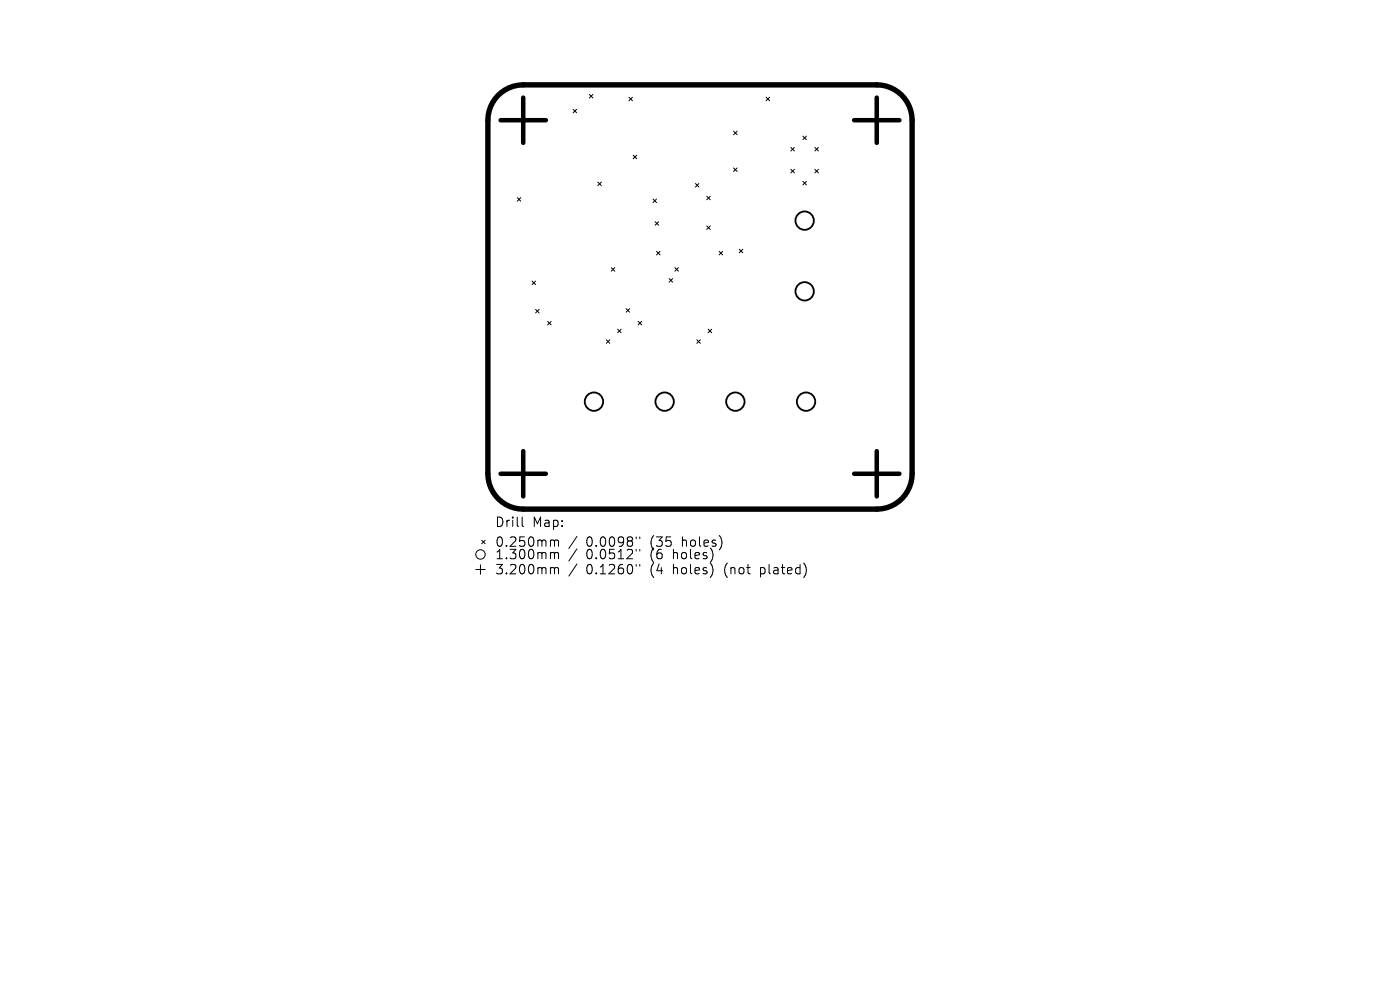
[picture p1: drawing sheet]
<svg xmlns="http://www.w3.org/2000/svg" width="297mm" height="210mm" viewBox="0 0 297 210" stroke-linecap="round" stroke-linejoin="round" font-family="sans-serif">
<defs><g id="words">
<g font-size="2.8">
<text x="104.9" y="112.1">Drill</text>
<text x="112.9" y="112.1">Map:</text>
<text x="104.9" y="116.3">0.250mm</text>
<text x="104.9" y="118.9">1.300mm</text>
<text x="124.4" y="116.3">0.0098&quot;</text>
<text x="124.4" y="118.9">0.0512&quot;</text>
<text x="138.1" y="116.3">(35</text>
<text x="138.1" y="118.9">(6</text>
<text x="143.1" y="118.9">holes)</text>
<text x="145" y="116.3">holes)</text>
<text x="104.9" y="122.1">3.200mm</text>
<text x="124.4" y="122.1">0.1260&quot;</text>
<text x="138.1" y="122.1">(4</text>
<text x="143.1" y="122.1">holes)</text>
<text x="154.1" y="122.1">(not</text>
<text x="161.9" y="122.1">plated)</text>
</g>
</g></defs>
<path d="M105.6 20.3a7.5 7.5 0 0 1 5.4-2.3h75a7.5 7.5 0 0 1 7.5 7.5v75a7.5 7.5 0 0 1-7.5 7.5h-75a7.5 7.5 0 0 1-7.5-7.5v-75a7.5 7.5 0 0 1 2.1-5.2z" fill="none" stroke="#000" stroke-width="1.1"/>
<g fill="none" stroke="#000" stroke-width=".21">
<path d="M121.6 23.2l.7 .7M122.3 23.2l-.7 .7M125 20l.8 .8M125.8 20l-.8 .8M126.8 38.6l.8 .8M127.6 38.6l-.8 .8M133.4 20.6l.8 .8M134.2 20.6l-.8 .8M134.3 32.9l.8 .8M135.1 32.9l-.8 .8M147.5 38.9l.8 .8M148.3 38.9l-.8 .8"/>
<path d="M155.6 27.8l.8 .8M155.6 35.6l.8 .8M156.4 27.8l-.8 .8M156.4 35.6l-.8 .8M162.5 20.6l.8 .8M163.3 20.6l-.8 .8M167.8 31.3l.7 .7M167.8 35.9l.7 .8M168.5 31.3l-.7 .7M168.5 35.9l-.7 .8M170.3 38.5l.8 .7M170.3 28.9l.8 .7"/>
<path d="M171.1 28.9l-.8 .7M171.1 38.5l-.8 .7M172.9 31.3l.7 .7M172.9 35.9l.7 .8M173.6 35.9l-.7 .8M173.6 31.3l-.7 .7M109.7 41.9l.8 .8M110.5 41.9l-.8 .8M112.9 59.6l.7 .8M113.6 59.6l-.7 .8M129.7 56.8l.7 .7M130.4 56.8l-.7 .7"/>
<path d="M138.5 42.2l.8 .8M139 47l.7 .8M139.3 42.2l-.8 .8M139.3 53.3l.7 .8M139.7 47l-.7 .8M140 53.3l-.7 .8M142 59.1l.7 .8M142.7 59.1l-.7 .8M143.2 56.8l.7 .7M143.9 56.8l-.7 .7M149.9 41.6l.8 .8M149.9 47.9l.8 .8"/>
<path d="M150.7 41.6l-.8 .8M150.7 47.9l-.8 .8M152.6 53.3l.7 .8M153.3 53.3l-.7 .8M156.8 52.9l.8 .7M157.6 52.9l-.8 .7M113.6 65.6l.8 .8M114.4 65.6l-.8 .8M116.2 68.2l.7 .7M116.9 68.2l-.7 .7M128.6 72.1l.8 .7M129.4 72.1l-.8 .7"/>
<path d="M131 69.8l.8 .8M131.8 69.8l-.8 .8M132.8 65.5l.8 .7M133.6 65.5l-.8 .7M135.4 68.2l.7 .7M136.1 68.2l-.7 .7M147.8 72.1l.8 .7M148.6 72.1l-.8 .7M150.2 69.8l.8 .8M151 69.8l-.8 .8M101.9 119.8v2M102.2 114.6l.7 .7"/>
<path d="M102.9 114.6l-.7 .7M110.8 109.7v1.7l.3 .3M117.1 114.6h.2l.3 .2M117.1 117.2h.2l.3 .3M117.6 114.8l.3-.2 .5 .1 .1 1.2M117.6 114.8v1.1M117.6 117.5v1M117.6 117.5l.3-.3 .5 .1 .1 1.2M122.4 113.8l-1.7 2.6M122.4 116.4l-1.7 2.6M122.4 119.6l-1.7 2.6M135 113.9v.4"/>
<path d="M135 116.5v.4M135 119.7v.4M135.7 113.9v.4M135.7 116.5v.4M135.7 119.7v.4M100.9 120.8h2M117.1 120.4h.2l.3 .3M117.6 120.7v1M117.6 120.7l.3-.3 .5 .1 .1 1.2"/>
<circle cx="101.9" cy="117.6" r="1"/>
</g>
<g fill="none" stroke="#000" stroke-width=".39">
<circle cx="170.7" cy="46.8" r="1.95"/>
<circle cx="170.7" cy="61.8" r="1.95"/>
<circle cx="126" cy="85.2" r="1.95"/>
<circle cx="141" cy="85.2" r="1.95"/>
<circle cx="156" cy="85.2" r="1.95"/>
<circle cx="171" cy="85.2" r="1.95"/>
</g>
<path d="M106.2 25.5h9.6M111 20.7v9.6M181.2 25.5h9.6M186 20.7v9.6M111 95.7v9.6M186 95.7v9.6M106.2 100.5h9.6M181.2 100.5h9.6" fill="none" stroke="#000" stroke-width=".96"/>
<use href="#words"/>
</svg>
